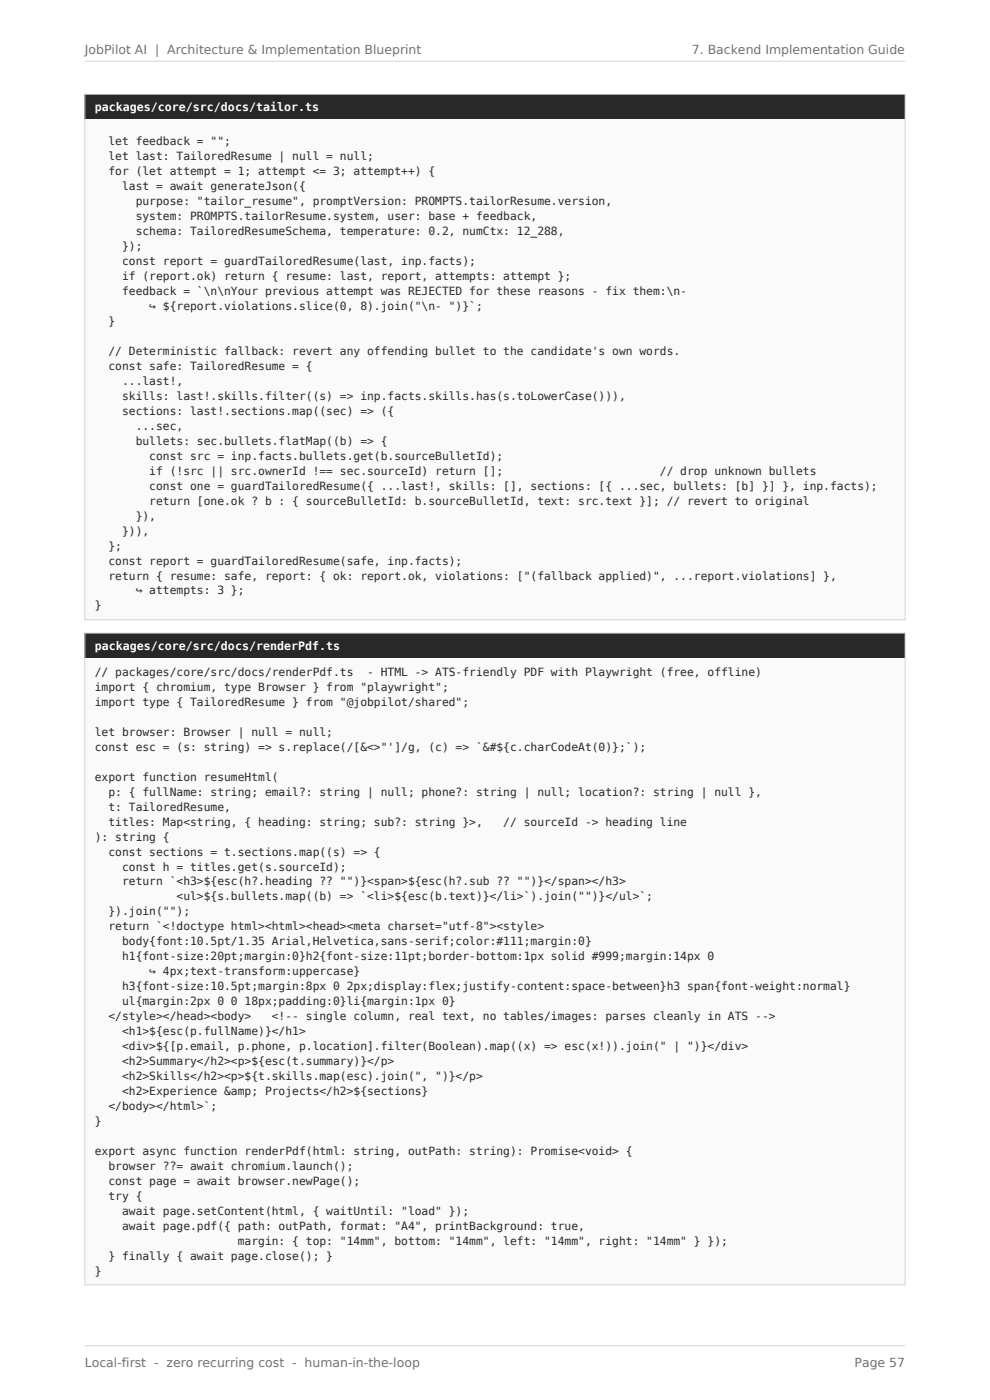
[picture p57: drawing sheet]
<svg xmlns="http://www.w3.org/2000/svg" width="210mm" height="297mm" viewBox="0 0 210 297" stroke-linecap="round" stroke-linejoin="round" font-family="sans-serif">
<defs><g id="words">
<g font-size="2.6" fill="#6b7280">
<text x="18" y="11.5">JobPilot AI | Architecture &amp; Implementation Blueprint</text>
<text x="146.8" y="11.5">7. Backend Implementation Guide</text>
<text x="18" y="290">Local-first - zero recurring cost - human-in-the-loop</text>
<text x="181.3" y="290">Page 57</text>
</g>
<g font-size="2.5" fill="#fff">
<text x="20.1" y="23.5">packages/core/src/docs/tailor.ts</text>
<text x="20.1" y="137.8">packages/core/src/docs/renderPdf.ts</text>
</g>
<g font-size="2.4" fill="#1f2937">
<text x="23" y="30.9">let feedback = &quot;&quot;;</text>
<text x="23" y="34">let last: TailoredResume | null = null;</text>
<text x="23" y="37.2">for (let attempt = 1; attempt &lt;= 3; attempt++) {</text>
<text x="25.9" y="40.4">last = await generateJson({</text>
<text x="28.8" y="43.6">purpose: &quot;tailor_resume&quot;, promptVersion: PROMPTS.tailorResume.version,</text>
<text x="28.8" y="46.7">system: PROMPTS.tailorResume.system, user: base + feedback,</text>
<text x="25.9" y="53.1">});</text>
<text x="28.8" y="49.9">schema: TailoredResumeSchema, temperature: 0.2, numCtx: 12_288,</text>
<text x="25.9" y="56.3">const report = guardTailoredResume(last, inp.facts);</text>
<text x="25.9" y="59.4">if (report.ok) return { resume: last, report, attempts: attempt };</text>
<text x="25.9" y="62.6">feedback = `\n\nYour previous attempt was REJECTED for these reasons - fix them:\n-</text>
<text x="31.7" y="65.8">↪ ${report.violations.slice(0, 8).join(&quot;\n- &quot;)}`;</text>
<text x="23" y="69">}</text>
<text x="23" y="75.3">// Deterministic fallback: revert any offending bullet to the candidate's own words.</text>
<text x="23" y="78.5">const safe: TailoredResume = {</text>
<text x="25.9" y="81.7">...last!,</text>
<text x="25.9" y="84.8">skills: last!.skills.filter((s) =&gt; inp.facts.skills.has(s.toLowerCase())),</text>
<text x="25.9" y="88">sections: last!.sections.map((sec) =&gt; ({</text>
<text x="28.8" y="91.2">...sec,</text>
<text x="28.8" y="94.4">bullets: sec.bullets.flatMap((b) =&gt; {</text>
<text x="31.7" y="97.5">const src = inp.facts.bullets.get(b.sourceBulletId);</text>
<text x="31.7" y="100.7">if (!src || src.ownerId !== sec.sourceId) return [];</text>
<text x="140" y="100.7">// drop unknown bullets</text>
<text x="31.7" y="103.9">const one = guardTailoredResume({ ...last!, skills: [], sections: [{ ...sec, bullets: [b] }] }, inp.facts);</text>
<text x="31.7" y="107.1">return [one.ok ? b : { sourceBulletId: b.sourceBulletId, text: src.text }]; // revert to original</text>
<text x="25.9" y="113.4">})),</text>
<text x="28.8" y="110.2">}),</text>
<text x="23" y="116.6">};</text>
<text x="23" y="119.8">const report = guardTailoredResume(safe, inp.facts);</text>
<text x="23" y="122.9">return { resume: safe, report: { ok: report.ok, violations: [&quot;(fallback applied)&quot;, ...report.violations] },</text>
<text x="20.1" y="129.3">}</text>
<text x="28.8" y="126.1">↪ attempts: 3 };</text>
<text x="20.1" y="143.4">// packages/core/src/docs/renderPdf.ts</text>
<text x="77.9" y="143.4">- HTML -&gt; ATS-friendly PDF with Playwright (free, offline)</text>
<text x="20.1" y="146.6">import { chromium, type Browser } from &quot;playwright&quot;;</text>
<text x="20.1" y="149.8">import type { TailoredResume } from &quot;@jobpilot/shared&quot;;</text>
<text x="20.1" y="156.1">let browser: Browser | null = null;</text>
<text x="20.1" y="159.3">const esc = (s: string) =&gt; s.replace(/[&amp;&lt;&gt;&quot;']/g, (c) =&gt; `&amp;#${c.charCodeAt(0)};`);</text>
<text x="20.1" y="165.6">export function resumeHtml(</text>
<text x="23" y="168.8">p: { fullName: string; email?: string | null; phone?: string | null; location?: string | null },</text>
<text x="23" y="172">t: TailoredResume,</text>
<text x="20.1" y="178.3">): string {</text>
<text x="23" y="175.2">titles: Map&lt;string, { heading: string; sub?: string }&gt;,</text>
<text x="106.8" y="175.2">// sourceId -&gt; heading line</text>
<text x="23" y="181.5">const sections = t.sections.map((s) =&gt; {</text>
<text x="25.9" y="184.7">const h = titles.get(s.sourceId);</text>
<text x="25.9" y="187.9">return `&lt;h3&gt;${esc(h?.heading ?? &quot;&quot;)}&lt;span&gt;${esc(h?.sub ?? &quot;&quot;)}&lt;/span&gt;&lt;/h3&gt;</text>
<text x="37.4" y="191">&lt;ul&gt;${s.bullets.map((b) =&gt; `&lt;li&gt;${esc(b.text)}&lt;/li&gt;`).join(&quot;&quot;)}&lt;/ul&gt;`;</text>
<text x="23" y="194.2">}).join(&quot;&quot;);</text>
<text x="23" y="197.4">return `&lt;!doctype html&gt;&lt;html&gt;&lt;head&gt;&lt;meta charset=&quot;utf-8&quot;&gt;&lt;style&gt;</text>
<text x="25.9" y="200.6">body{font:10.5pt/1.35 Arial,Helvetica,sans-serif;color:#111;margin:0}</text>
<text x="25.9" y="203.7">h1{font-size:20pt;margin:0}h2{font-size:11pt;border-bottom:1px solid #999;margin:14px 0</text>
<text x="31.7" y="206.9">↪ 4px;text-transform:uppercase}</text>
<text x="25.9" y="210.1">h3{font-size:10.5pt;margin:8px 0 2px;display:flex;justify-content:space-between}h3 span{font-weight:normal}</text>
<text x="25.9" y="213.3">ul{margin:2px 0 0 18px;padding:0}li{margin:1px 0}</text>
<text x="23" y="216.4">&lt;/style&gt;&lt;/head&gt;&lt;body&gt;</text>
<text x="25.9" y="219.6">&lt;h1&gt;${esc(p.fullName)}&lt;/h1&gt;</text>
<text x="57.7" y="216.4">&lt;!-- single column, real text, no tables/images: parses cleanly in ATS --&gt;</text>
<text x="25.9" y="222.8">&lt;div&gt;${[p.email, p.phone, p.location].filter(Boolean).map((x) =&gt; esc(x!)).join(&quot; | &quot;)}&lt;/div&gt;</text>
<text x="25.9" y="226">&lt;h2&gt;Summary&lt;/h2&gt;&lt;p&gt;${esc(t.summary)}&lt;/p&gt;</text>
<text x="25.9" y="229.1">&lt;h2&gt;Skills&lt;/h2&gt;&lt;p&gt;${t.skills.map(esc).join(&quot;, &quot;)}&lt;/p&gt;</text>
<text x="25.9" y="232.3">&lt;h2&gt;Experience &amp;amp; Projects&lt;/h2&gt;${sections}</text>
<text x="20.1" y="238.7">}</text>
<text x="23" y="235.5">&lt;/body&gt;&lt;/html&gt;`;</text>
<text x="20.1" y="245">export async function renderPdf(html: string, outPath: string): Promise&lt;void&gt; {</text>
<text x="23" y="248.2">browser ??= await chromium.launch();</text>
<text x="23" y="251.4">const page = await browser.newPage();</text>
<text x="23" y="254.5">try {</text>
<text x="25.9" y="257.7">await page.setContent(html, { waitUntil: &quot;load&quot; });</text>
<text x="25.9" y="260.9">await page.pdf({ path: outPath, format: &quot;A4&quot;, printBackground: true,</text>
<text x="23" y="267.2">} finally { await page.close(); }</text>
<text x="50.4" y="264.1">margin: { top: &quot;14mm&quot;, bottom: &quot;14mm&quot;, left: &quot;14mm&quot;, right: &quot;14mm&quot; } });</text>
<text x="20.1" y="270.4">}</text>
</g>
</g></defs>
<path d="M18 20h174v5.3h-174z" fill-rule="evenodd" fill="#1f2937"/>
<path d="M18 25.3h174v106.2h-174z" fill-rule="evenodd" fill="#f8fafc"/>
<path d="M18 20h174v111.5h-174z" fill="none" stroke="#d1d5db" stroke-width=".21"/>
<path d="M18 134.3h174v5.3h-174z" fill-rule="evenodd" fill="#1f2937"/>
<path d="M18 139.6h174v133h-174z" fill-rule="evenodd" fill="#f8fafc"/>
<path d="M18 13h174M18 134.3h174v138.3h-174zM18 285.5h174" fill="none" stroke="#d1d5db" stroke-width=".21"/>
<use href="#words"/>
</svg>
